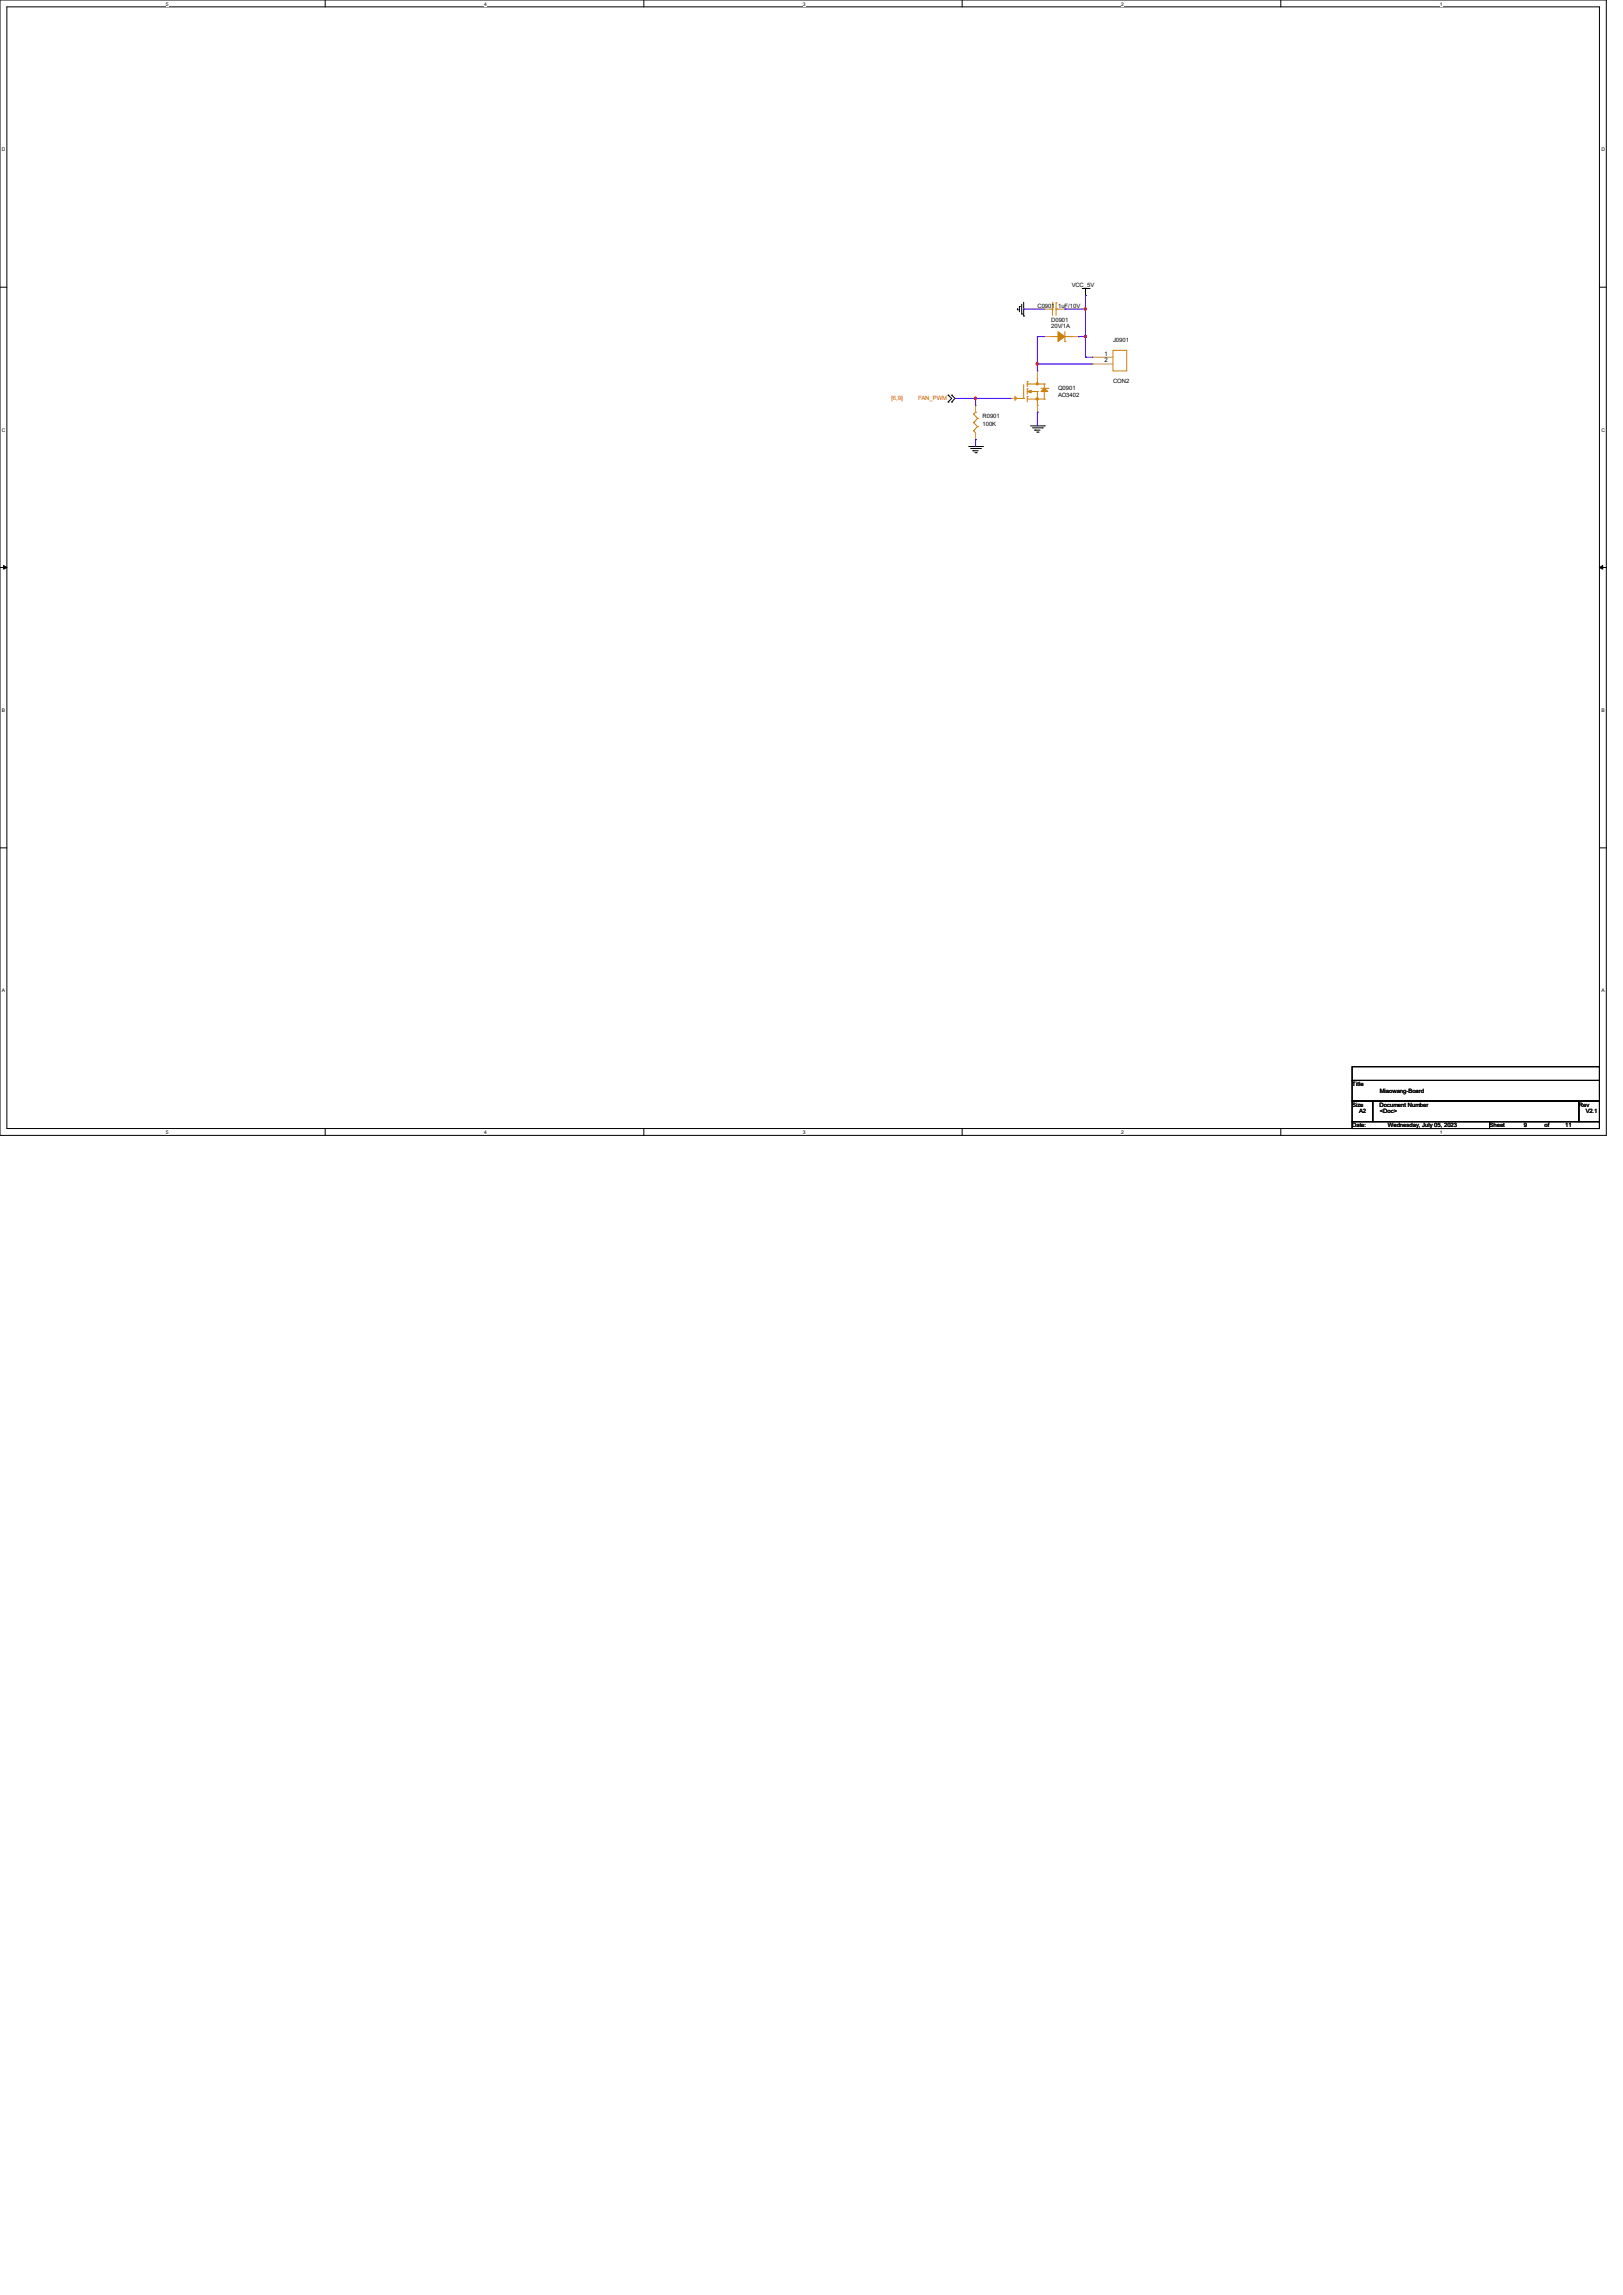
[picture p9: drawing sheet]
<svg xmlns="http://www.w3.org/2000/svg" width="210mm" height="297mm" viewBox="0 0 210 297" stroke-linecap="round" stroke-linejoin="round" font-family="sans-serif">
<defs><g id="words">
<g font-size=".8">
<text x="134.2" y="39.8">C0901 1uF/10V</text>
<text x="136" y="41.6">D0901</text>
<text x="138.7" y="37.2">VCC_5V</text>
<text x="136" y="42.5">20V/1A</text>
<text x="142.9" y="46">1</text>
<text x="142.9" y="46.9">2</text>
<text x="144" y="44.3">J0901</text>
<text x="136.9" y="50.5">Q0901</text>
<text x="136.9" y="51.4">AO3402</text>
<text x="144" y="49.6">CON2</text>
<text x="127.1" y="54.1">R0901</text>
<text x="127.1" y="55.1">100K</text>
<text x="175" y="140.5">Title</text>
<text x="175" y="143.2">Size</text>
<text x="178.5" y="143.2">Document Number</text>
<text x="178.5" y="141.4">Miaowang-Board</text>
<text x="204.3" y="143.2">Rev</text>
<text x="175" y="145.9">Date:</text>
<text x="175.9" y="144.1">A2</text>
<text x="178.5" y="144.1">&lt;Doc&gt;</text>
<text x="179.6" y="145.9">Wednesday, July 05, 2023</text>
<text x="192.8" y="145.9">Sheet</text>
<text x="197.2" y="145.9">9</text>
<text x="199.9" y="145.9">of</text>
<text x="202.5" y="145.9">11</text>
<text x="205.2" y="144.1">V2.1</text>
</g>
<g font-size=".8" fill="#f00">
<text x="115.3" y="51.7">[6,9]</text>
<text x="118.8" y="51.7">FAN_PWM</text>
</g>
<g font-size=".6">
<text x="21.5" y=".7">5</text>
<text x="62.7" y=".7">4</text>
<text x="103.9" y=".7">3</text>
<text x="145.1" y=".7">2</text>
<text x="186.3" y=".7">1</text>
<text x=".3" y="19.6">D</text>
<text x="207.2" y="19.6">D</text>
<text x=".3" y="55.9">C</text>
<text x="207.2" y="55.9">C</text>
<text x=".3" y="92.2">B</text>
<text x="207.2" y="92.2">B</text>
<text x=".3" y="128.4">A</text>
<text x="207.2" y="128.4">A</text>
<text x="21.5" y="146.8">5</text>
<text x="62.7" y="146.8">4</text>
<text x="103.9" y="146.8">3</text>
<text x="145.1" y="146.8">2</text>
<text x="186.3" y="146.8">1</text>
</g>
</g></defs>
<path d="M0 0h207.9v146.9h-207.9zM.9 .9h206.1v145.1h-206.1z" fill="none" stroke="#000" stroke-width=".13"/>
<g fill="#fff">
<path d="M21.5 .1h.3v.7h-.3z"/>
<path d="M21.5 146.2h.3v.7h-.3z"/>
</g>
<path d="M42.1 0v.9M42.1 146v.9" fill="none" stroke="#000" stroke-width=".13"/>
<g fill="#fff">
<path d="M62.7 .1h.3v.7h-.3z"/>
<path d="M62.7 146.2h.3v.7h-.3z"/>
</g>
<path d="M83.3 0v.9M83.3 146v.9" fill="none" stroke="#000" stroke-width=".13"/>
<g fill="#fff">
<path d="M103.9 .1h.3v.7h-.3z"/>
<path d="M103.9 146.2h.3v.7h-.3z"/>
</g>
<path d="M124.5 0v.9M124.5 146v.9" fill="none" stroke="#000" stroke-width=".13"/>
<g fill="#fff">
<path d="M145.1 .1h.3v.7h-.3z"/>
<path d="M145.1 146.2h.3v.7h-.3z"/>
</g>
<path d="M165.7 0v.9M165.7 146v.9" fill="none" stroke="#000" stroke-width=".13"/>
<g fill="#fff">
<path d="M186.3 .1h.3v.7h-.3z"/>
<path d="M186.3 146.2h.3v.7h-.3z"/>
<path d="M.3 19h.4v.7h-.4z"/>
<path d="M207.2 19h.5v.7h-.5z"/>
<path d="M.3 55.3h.4v.7h-.4z"/>
<path d="M207.2 55.3h.5v.7h-.5z"/>
</g>
<path d="M0 37.2h.9M207 37.2h.9" fill="none" stroke="#000" stroke-width=".13"/>
<g fill="#fff">
<path d="M.3 91.6h.4v.7h-.4z"/>
<path d="M207.2 91.6h.4v.7h-.4z"/>
</g>
<path d="M0 73.4h.9M207 73.4h.9" fill="none" stroke="#000" stroke-width=".13"/>
<path d="M.5 73.2l.4 .2-.4 .3zM207 73.4l.4-.2v.5z" fill="#000" stroke="#000" stroke-width=".13"/>
<g fill="#fff">
<path d="M.3 127.8h.3v.8h-.3z"/>
<path d="M207.2 127.8h.4v.8h-.4z"/>
</g>
<g fill="none" stroke="#000" stroke-width=".13">
<path d="M131.7 39.9v.2M131.9 39.7h.1M131.9 39.7v.6M132.2 39.4v1.2M132.5 39.1v1.8M140 37.3h.9M140.5 38.2h.1M140.5 37.3v.9M140.9 37.3h.1M122.7 51.1h.1M122.7 52h.1M122.7 51.1l.4 .5-.4 .4"/>
<path d="M123.1 52h.1M123.1 51.1h.1M123.1 51.1l.5 .5-.5 .4M125.3 57.8h1.8M125.6 58h1.3M125.9 58.3h.1M125.9 58.3h.7M126.2 58.6h.1M126.3 58.6h.1M126.9 58h.1M127.1 57.8h.1M131.7 40.1h.1"/>
<path d="M132.2 40.6h.1M132.5 40.9h.1M133.3 55.1h1.8M133.6 55.4h1.3M133.9 55.7h.1M133.9 55.7h.7M134.2 55.9h.1M134.3 55.9h.1M134.9 55.4h.1M135.1 55.1h.1M0 109.7h.9M207 109.7h.9"/>
<path d="M175 138h32v1.8h-32zM175 139.8h32v2.7h-32zM175 142.5h2.6v2.7h-2.6zM175 145.2h17.7v.8h-17.7zM177.6 142.5h26.7v2.7h-26.7zM192.7 145.2h14.3v.8h-14.3zM204.3 142.5h2.7v2.7h-2.7z"/>
</g>
<g fill="none" stroke="#cc8006" stroke-width=".13">
<path d="M136.2 39.2h.1M136.2 39.2v1.6M136.7 39.2h.1M136.7 39.2v1.6M126 55.8h.1M126 54.7h.1M126 53.6h.1M126 55.8l.2 .2M126 54.7l.5 .5M126 53.6l.5 .5M126.2 53.3h.1M126.2 53.3l-.2 .3"/>
<path d="M126.5 55.2h.1M126.5 54.1h.1M126.5 55.2l-.5 .6M126.5 54.1l-.5 .6M131.6 51.6h.1M131.6 51.6h.9M132.5 51.6h.1M132.5 49.8v1.8M132.9 51.3h.1M132.9 50.3h.1M132.9 49.4h.1M132.9 49.7h.1"/>
<path d="M132.9 49.4v.6M132.9 50.3v.7M132.9 51.3v.7M132.9 51.6h2.2M132.9 49.7h2.2M133.3 50.7h.9M134.2 49.7h.1M134.2 50.7h.1M134.2 52.5h.1M134.2 48.9v.8M134.2 50.7v1.8M134.7 50.2h.9"/>
<path d="M135.1 51.6h.1M135.1 50.7h.1M135.1 49.7h.1M135.1 49.7v.5M135.1 50.7v.9M135.6 50.2h.1M136 40h.2M136 43.6h.9M136.2 40h.1M136.7 40h.1M136.7 40h.2M136.9 43.6h.1"/>
<path d="M137.8 44.2h.1M137.8 42.9v1.3M137.8 43.6h.9M138.7 43.6h.1M144 45.3h1.8v2.7h-1.8z"/>
</g>
<g fill="none" stroke="#a84" stroke-width=".13">
<path d="M126.2 56.9h.1M126.2 52.5h.1M126.2 52.5v.8M126.2 56v.9M130.7 51.6h.1M130.7 51.6h.9M134.2 48h.1M134.2 53.3h.1M134.2 48v.9M134.2 52.5v.8M135.1 40h.1M135.1 43.6h.1"/>
<path d="M135.1 40h.9M135.1 43.6h.9M136.9 40h.9M137.8 40h.1M138.7 43.6h.9M139.6 43.6h.1M141.4 46.2h.1M141.4 47.1h.1M141.4 46.2h2.6M141.4 47.1h2.6"/>
</g>
<g fill="#cc8006" stroke="#cc8006" stroke-width=".13">
<path d="M134.7 50.7l.4-.5 .5 .5z"/>
<path d="M132.9 50.7l.5-.2v.3z"/>
<path d="M136.9 42.9l.9 .7-.9 .6z" fill-rule="evenodd"/>
<circle cx="134.2" cy="49.7" r=".15"/>
<circle cx="134.2" cy="51.6" r=".15"/>
</g>
<path d="M131.3 51.3l.3 .3-.3 .2z" fill="#a84" stroke="#a84" stroke-width=".13"/>
<g fill="none" stroke="#4200ff" stroke-width=".13">
<path d="M140.5 38.2h.1M140.5 38.2v8M123.6 51.6h7.1M126.2 51.6h.1M126.2 56.9h.1M126.2 51.6v.9M126.2 56.9v.9M130.7 51.6h.1M132.5 40h.1M132.5 40h2.6M134.2 47.1h.1M134.2 43.6h.1"/>
<path d="M134.2 53.3h.1M134.2 47.1h7.2M134.2 43.6h.9M134.2 43.6v4.4M134.2 53.3v1.8M137.8 40h.1M137.8 40h2.7M139.6 43.6h.1M139.6 43.6h.9M140.5 46.2h.1M140.5 43.6h.1M140.5 40h.1"/>
<path d="M140.5 46.2h.9"/>
</g>
<g fill="#f00" stroke="#f00" stroke-width=".13">
<circle cx="140.4" cy="43.5" r=".15"/>
<circle cx="134.2" cy="47.1" r=".15"/>
<circle cx="140.4" cy="40" r=".15"/>
<circle cx="126.2" cy="51.5" r=".15"/>
</g>
<use href="#words"/>
</svg>
